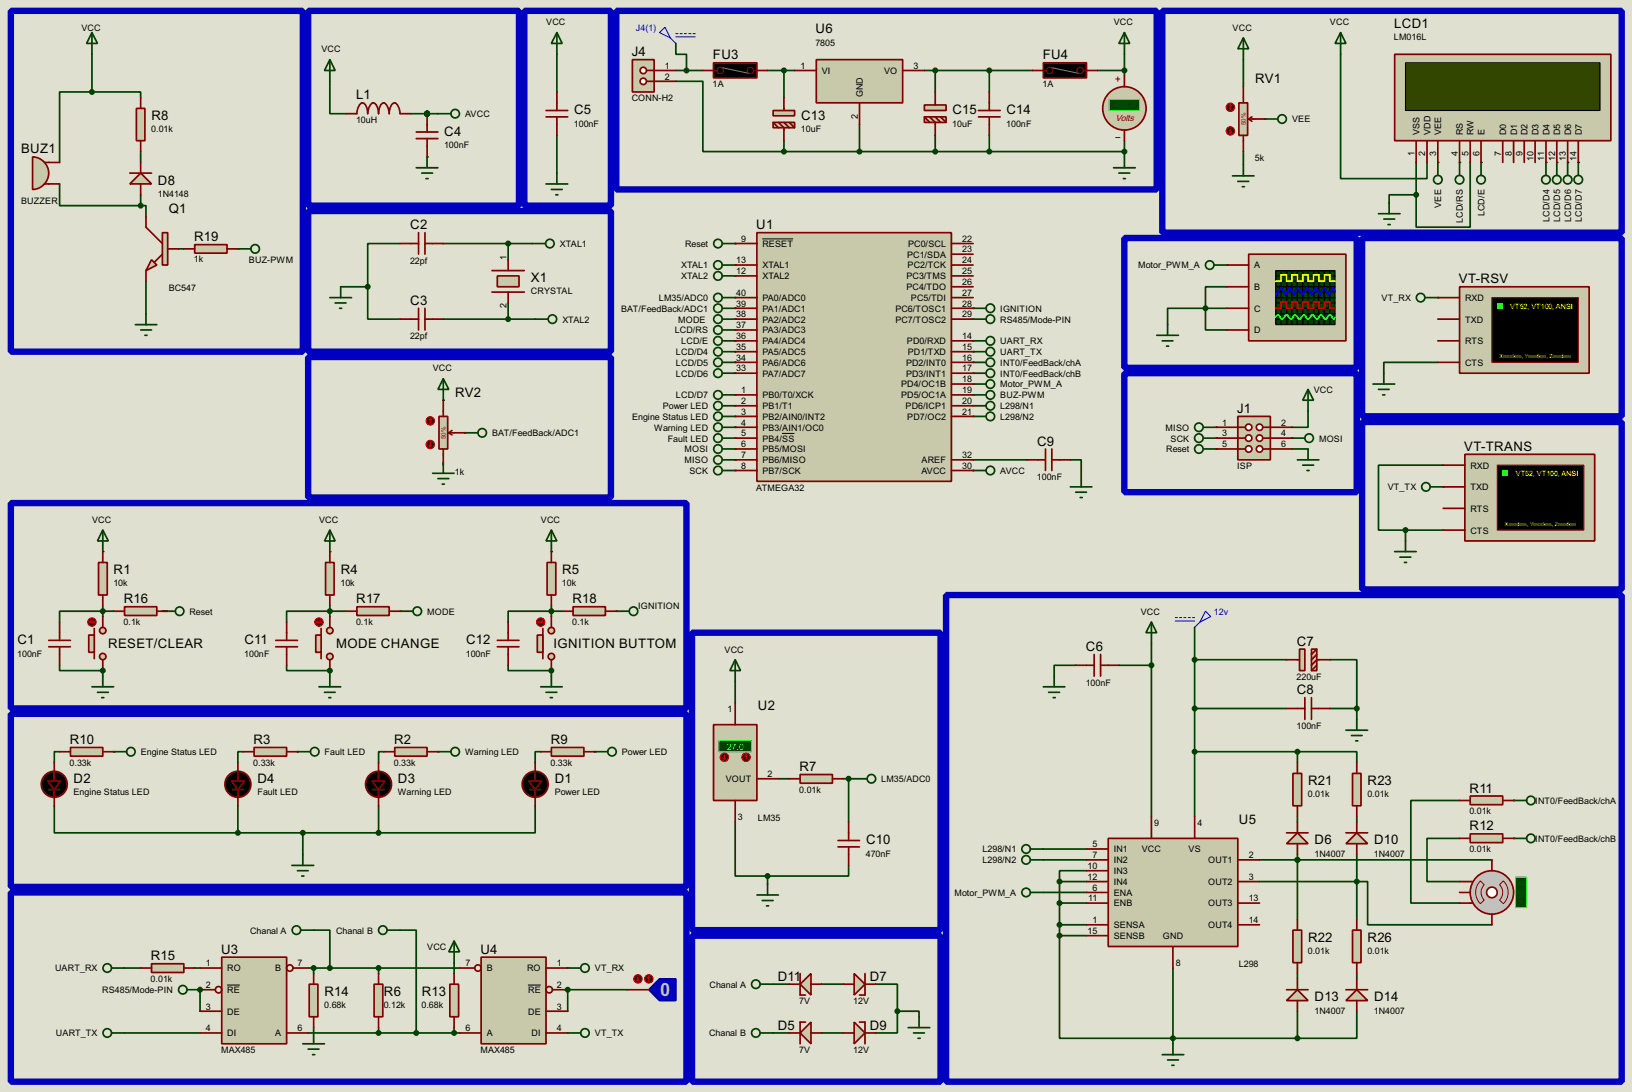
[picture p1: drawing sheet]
<svg xmlns="http://www.w3.org/2000/svg" width="383mm" height="256mm" viewBox="0 0 383 256" stroke-linecap="round" stroke-linejoin="round" font-family="sans-serif">
<defs><g id="words">
<text font-size="4.8" fill="#c0c0c0" x="155.1" y="234">0</text>
<g font-size="3.5">
<text x="191.7" y="7.8">U6</text>
<text x="327.6" y="6.6">LCD1</text>
<text x="148.5" y="13.2">J4</text>
<text x="167.5" y="14">FU3</text>
<text x="245" y="14">FU4</text>
<text x="83.7" y="23.3">L1</text>
<text x="294.9" y="19.5">RV1</text>
<text x="35.6" y="28.2">R8</text>
<text x="134.9" y="26.8">C5</text>
<text x="188.3" y="28.2">C13</text>
<text x="223.8" y="26.8">C15</text>
<text x="236.5" y="26.8">C14</text>
<text x="104.4" y="32">C4</text>
<text x="5" y="36">BUZ1</text>
<text x="37.1" y="43.4">D8</text>
<text x="39.7" y="50.1">Q1</text>
<text x="96.4" y="53.9">C2</text>
<text x="177.7" y="53.9">U1</text>
<text x="45.6" y="56.7">R19</text>
<text x="96.4" y="71.6">C3</text>
<text x="124.8" y="66.3">X1</text>
<text x="342.8" y="66.6">VT-RSV</text>
<text x="107" y="93.2">RV2</text>
<text x="290.7" y="97">J1</text>
<text x="243.7" y="104.7">C9</text>
<text x="344.1" y="105.9">VT-TRANS</text>
<text x="26.7" y="134.8">R1</text>
<text x="80.1" y="134.8">R4</text>
<text x="132.1" y="134.8">R5</text>
<text x="29.1" y="141.7">R16</text>
<text x="83.7" y="141.7">R17</text>
<text x="134.5" y="141.7">R18</text>
<text x="4.1" y="151.3">C1</text>
<text x="25.4" y="152.2">RESET/CLEAR</text>
<text x="57.5" y="151.3">C11</text>
<text x="79" y="152.2">MODE CHANGE</text>
<text x="109.5" y="151.3">C12</text>
<text x="130.1" y="152.2">IGNITION BUTTOM</text>
<text x="255.2" y="152.9">C6</text>
<text x="304.7" y="151.7">C7</text>
<text x="178.1" y="166.9">U2</text>
<text x="304.7" y="163.1">C8</text>
<text x="16.4" y="174.8">R10</text>
<text x="59.6" y="174.8">R3</text>
<text x="92.6" y="174.8">R2</text>
<text x="129.4" y="174.8">R9</text>
<text x="17.3" y="183.9">D2</text>
<text x="60.5" y="183.9">D4</text>
<text x="93.5" y="183.9">D3</text>
<text x="130.4" y="183.9">D1</text>
<text x="187.9" y="181.1">R7</text>
<text x="307.4" y="184.4">R21</text>
<text x="321.4" y="184.4">R23</text>
<text x="345.3" y="186.2">R11</text>
<text x="291.1" y="193.6">U5</text>
<text x="345.3" y="195.1">R12</text>
<text x="203.5" y="198.3">C10</text>
<text x="308.9" y="198.3">D6</text>
<text x="322.9" y="198.3">D10</text>
<text x="307.4" y="221.2">R22</text>
<text x="321.4" y="221.2">R26</text>
<text x="35.5" y="225.6">R15</text>
<text x="52" y="224">U3</text>
<text x="112.9" y="224">U4</text>
<text x="76.3" y="233.9">R14</text>
<text x="90.2" y="233.9">R6</text>
<text x="99.1" y="233.9">R13</text>
<text x="182.8" y="230.4">D11</text>
<text x="204.4" y="230.4">D7</text>
<text x="308.9" y="235.2">D13</text>
<text x="322.9" y="235.2">D14</text>
<text x="182.8" y="241.8">D5</text>
<text x="204.4" y="241.8">D9</text>
</g>
<g font-size="2.4">
<text x="128.3" y="5.9">VCC</text>
<text x="261.7" y="5.9">VCC</text>
<text x="312.5" y="5.9">VCC</text>
<text x="19.1" y="7.2">VCC</text>
<text x="191.6" y="10.7">7805</text>
<text x="289.6" y="7.2">VCC</text>
<text x="327.5" y="9.5">LM016L</text>
<text x="75.5" y="12.3">VCC</text>
<text x="156.3" y="16.2">1</text>
<text x="188.1" y="16.2">1</text>
<text x="193.1" y="17.3">VI</text>
<text x="207.7" y="17.3">VO</text>
<text x="214.7" y="16.2">3</text>
<text x="148.4" y="23.8">CONN-H2</text>
<text x="156.3" y="18.7">2</text>
<text x="167.5" y="20.5">1A</text>
<text x="202.8" y="22.9" transform="rotate(-90 202.8 22.9)">GND</text>
<text x="245" y="20.5">1A</text>
<text x="83.7" y="28.9">10uH</text>
<text x="109.3" y="27.5">AVCC</text>
<text x="134.9" y="29.7">100nF</text>
<text x="201.6" y="27.9" transform="rotate(-90 201.6 27.9)">2</text>
<text x="223.8" y="29.7">10uF</text>
<text x="236.5" y="29.7">100nF</text>
<text x="303.6" y="28.8">VEE</text>
<text x="35.6" y="31">0.01k</text>
<text x="104.4" y="34.9">100nF</text>
<text x="188.2" y="31">10uF</text>
<text x="333.6" y="31.8" transform="rotate(-90 333.6 31.8)">VSS</text>
<text x="336.1" y="31.8" transform="rotate(-90 336.1 31.8)">VDD</text>
<text x="338.7" y="31.8" transform="rotate(-90 338.7 31.8)">VEE</text>
<text x="343.8" y="31.8" transform="rotate(-90 343.8 31.8)">RS</text>
<text x="346.3" y="31.8" transform="rotate(-90 346.3 31.8)">RW</text>
<text x="348.8" y="31.8" transform="rotate(-90 348.8 31.8)">E</text>
<text x="353.9" y="31.8" transform="rotate(-90 353.9 31.8)">D0</text>
<text x="356.5" y="31.8" transform="rotate(-90 356.5 31.8)">D1</text>
<text x="359" y="31.8" transform="rotate(-90 359 31.8)">D2</text>
<text x="361.5" y="31.8" transform="rotate(-90 361.5 31.8)">D3</text>
<text x="364.1" y="31.8" transform="rotate(-90 364.1 31.8)">D4</text>
<text x="366.6" y="31.8" transform="rotate(-90 366.6 31.8)">D5</text>
<text x="369.2" y="31.8" transform="rotate(-90 369.2 31.8)">D6</text>
<text x="371.7" y="31.8" transform="rotate(-90 371.7 31.8)">D7</text>
<text x="294.9" y="37.8">5k</text>
<text x="332.4" y="36.8" transform="rotate(-90 332.4 36.8)">1</text>
<text x="334.9" y="36.7" transform="rotate(-90 334.9 36.7)">2</text>
<text x="337.5" y="36.8" transform="rotate(-90 337.5 36.8)">3</text>
<text x="342.6" y="36.7" transform="rotate(-90 342.6 36.7)">4</text>
<text x="345.1" y="36.8" transform="rotate(-90 345.1 36.8)">5</text>
<text x="347.6" y="36.7" transform="rotate(-90 347.6 36.7)">6</text>
<text x="352.7" y="36.7" transform="rotate(-90 352.7 36.7)">7</text>
<text x="355.3" y="36.7" transform="rotate(-90 355.3 36.7)">8</text>
<text x="357.8" y="36.8" transform="rotate(-90 357.8 36.8)">9</text>
<text x="360.3" y="37.9" transform="rotate(-90 360.3 37.9)">10</text>
<text x="362.9" y="37.7" transform="rotate(-90 362.9 37.7)">11</text>
<text x="365.4" y="37.9" transform="rotate(-90 365.4 37.9)">12</text>
<text x="368" y="37.9" transform="rotate(-90 368 37.9)">13</text>
<text x="370.4" y="37.9" transform="rotate(-90 370.4 37.9)">14</text>
<text x="4.9" y="48">BUZZER</text>
<text x="37.1" y="46.3">1N4148</text>
<text x="338.7" y="48.8" transform="rotate(-90 338.7 48.8)">VEE</text>
<text x="343.8" y="52.4" transform="rotate(-90 343.8 52.4)">LCD/RS</text>
<text x="348.8" y="50.8" transform="rotate(-90 348.8 50.8)">LCD/E</text>
<text x="364.1" y="52.1" transform="rotate(-90 364.1 52.1)">LCD/D4</text>
<text x="366.6" y="52.1" transform="rotate(-90 366.6 52.1)">LCD/D5</text>
<text x="369.1" y="52.1" transform="rotate(-90 369.1 52.1)">LCD/D6</text>
<text x="371.7" y="52.1" transform="rotate(-90 371.7 52.1)">LCD/D7</text>
<text x="131.5" y="58">XTAL1</text>
<text x="161" y="58">Reset</text>
<text x="174.2" y="56.8">9</text>
<text x="179.1" y="58">RESET</text>
<text x="213.4" y="58">PC0/SCL</text>
<text x="226.1" y="56.8">22</text>
<text x="226.1" y="59.3">23</text>
<text x="45.6" y="61.7">1k</text>
<text x="58.5" y="61.8">BUZ-PWM</text>
<text x="96.4" y="61.9">22pf</text>
<text x="119" y="61" transform="rotate(-90 119 61)">1</text>
<text x="160" y="63.1">XTAL1</text>
<text x="160" y="65.6">XTAL2</text>
<text x="173" y="64.4">12</text>
<text x="173" y="61.9">13</text>
<text x="179.1" y="65.6">XTAL2</text>
<text x="179.1" y="63.1">XTAL1</text>
<text x="213" y="65.6">PC3/TMS</text>
<text x="213.1" y="60.5">PC1/SDA</text>
<text x="213.2" y="63.1">PC2/TCK</text>
<text x="226.1" y="61.9">24</text>
<text x="226.1" y="64.4">25</text>
<text x="267.4" y="63.1">Motor_PWM_A</text>
<text x="294.7" y="63.1">A</text>
<text x="39.6" y="68.3">BC547</text>
<text x="124.7" y="69.1">CRYSTAL</text>
<text x="154.8" y="70.7">LM35/ADC0</text>
<text x="173" y="72">39</text>
<text x="173" y="69.5">40</text>
<text x="179.1" y="70.7">PA0/ADC0</text>
<text x="213" y="68.1">PC4/TDO</text>
<text x="214" y="70.7">PC5/TDI</text>
<text x="226.1" y="67">26</text>
<text x="226.1" y="69.5">27</text>
<text x="226.1" y="72">28</text>
<text x="294.7" y="68.1">B</text>
<text x="324.6" y="70.7">VT_RX</text>
<text x="344.2" y="70.7">RXD</text>
<text x="119" y="72.3" transform="rotate(-90 119 72.3)">2</text>
<text x="132.1" y="75.8">XTAL2</text>
<text x="145.9" y="73.2">BAT/FeedBack/ADC1</text>
<text x="159.3" y="75.8">MODE</text>
<text x="173" y="77.1">37</text>
<text x="173" y="74.6">38</text>
<text x="179.1" y="75.8">PA2/ADC2</text>
<text x="179.1" y="73.2">PA1/ADC1</text>
<text x="210.4" y="73.2">PC6/TOSC1</text>
<text x="210.4" y="75.8">PC7/TOSC2</text>
<text x="226.1" y="74.6">29</text>
<text x="235" y="75.8">RS485/Mode-PIN</text>
<text x="235" y="73.2">IGNITION</text>
<text x="294.7" y="73.2">C</text>
<text x="344.2" y="75.8">TXD</text>
<text x="96.4" y="79.7">22pf</text>
<text x="158.5" y="78.3">LCD/RS</text>
<text x="158.8" y="83.4">LCD/D4</text>
<text x="160.1" y="80.8">LCD/E</text>
<text x="173" y="82.2">35</text>
<text x="173" y="79.7">36</text>
<text x="179.1" y="83.4">PA5/ADC5</text>
<text x="179.1" y="80.8">PA4/ADC4</text>
<text x="179.1" y="78.3">PA3/ADC3</text>
<text x="213.1" y="80.8">PD0/RXD</text>
<text x="213.3" y="83.4">PD1/TXD</text>
<text x="226.1" y="79.7">14</text>
<text x="226.1" y="82.2">15</text>
<text x="235" y="80.8">UART_RX</text>
<text x="235" y="83.4">UART_TX</text>
<text x="294.7" y="78.3">D</text>
<text x="344.2" y="80.8">RTS</text>
<text x="101.7" y="87.2">VCC</text>
<text x="158.8" y="88.5">LCD/D6</text>
<text x="158.8" y="85.9">LCD/D5</text>
<text x="173" y="87.3">33</text>
<text x="173" y="84.7">34</text>
<text x="179.1" y="88.5">PA7/ADC7</text>
<text x="179.1" y="85.9">PA6/ADC6</text>
<text x="212.9" y="85.9">PD2/INT0</text>
<text x="212.9" y="88.5">PD3/INT1</text>
<text x="226.1" y="84.7">16</text>
<text x="226.1" y="87.3">17</text>
<text x="226.1" y="89.8">18</text>
<text x="235" y="85.9">INT0/FeedBack/chA</text>
<text x="235" y="88.5">INT0/FeedBack/chB</text>
<text x="344.2" y="85.9">CTS</text>
<text x="158.8" y="93.6">LCD/D7</text>
<text x="174.2" y="92.4">1</text>
<text x="174.2" y="94.9">2</text>
<text x="179.1" y="93.6">PB0/T0/XCK</text>
<text x="211.7" y="91">PD4/OC1B</text>
<text x="211.7" y="93.6">PD5/OC1A</text>
<text x="226.1" y="92.4">19</text>
<text x="226.1" y="94.9">20</text>
<text x="235" y="91">Motor_PWM_A</text>
<text x="235" y="93.6">BUZ-PWM</text>
<text x="308.7" y="92.3">VCC</text>
<text x="148.5" y="98.6">Engine Status LED</text>
<text x="153.7" y="101.2">Warning LED</text>
<text x="155.7" y="96.1">Power LED</text>
<text x="174.2" y="97.4">3</text>
<text x="174.2" y="100">4</text>
<text x="179.1" y="96.1">PB1/T1</text>
<text x="179.1" y="98.6">PB2/AIN0/INT2</text>
<text x="179.1" y="101.2">PB3/AIN1/OC0</text>
<text x="212.8" y="96.1">PD6/ICP1</text>
<text x="213.2" y="98.6">PD7/OC2</text>
<text x="226.1" y="97.4">21</text>
<text x="235" y="96.1">L298/N1</text>
<text x="235" y="98.6">L298/N2</text>
<text x="273.9" y="101.2">MISO</text>
<text x="287.2" y="100">1</text>
<text x="301" y="100">2</text>
<text x="115.6" y="102.5">BAT/FeedBack/ADC1</text>
<text x="156.9" y="103.7">Fault LED</text>
<text x="160.8" y="106.3">MOSI</text>
<text x="174.2" y="102.5">5</text>
<text x="174.2" y="105.1">6</text>
<text x="174.2" y="107.6">7</text>
<text x="179.1" y="103.7">PB4/SS</text>
<text x="179.1" y="106.3">PB5/MOSI</text>
<text x="226.1" y="107.6">32</text>
<text x="274" y="106.3">Reset</text>
<text x="275" y="103.7">SCK</text>
<text x="287.2" y="102.5">3</text>
<text x="287.2" y="105.1">5</text>
<text x="301" y="102.5">4</text>
<text x="301" y="105.1">6</text>
<text x="309.9" y="103.7">MOSI</text>
<text x="106.9" y="111.5">1k</text>
<text x="160.8" y="108.8">MISO</text>
<text x="162" y="111.3">SCK</text>
<text x="174.2" y="110.1">8</text>
<text x="179.1" y="108.8">PB6/MISO</text>
<text x="179.1" y="111.3">PB7/SCK</text>
<text x="216.5" y="111.3">AVCC</text>
<text x="216.5" y="108.8">AREF</text>
<text x="226.1" y="110.1">30</text>
<text x="235" y="111.3">AVCC</text>
<text x="243.7" y="112.7">100nF</text>
<text x="290.7" y="110.2">ISP</text>
<text x="345.5" y="110.1">RXD</text>
<text x="177.7" y="115.3">ATMEGA32</text>
<text x="326.1" y="115.2">VT_TX</text>
<text x="345.5" y="115.2">TXD</text>
<text x="21.6" y="122.8">VCC</text>
<text x="75" y="122.8">VCC</text>
<text x="127.1" y="122.8">VCC</text>
<text x="345.5" y="120.2">RTS</text>
<text x="345.5" y="125.3">CTS</text>
<text x="26.7" y="137.7">10k</text>
<text x="80" y="137.7">10k</text>
<text x="132.1" y="137.7">10k</text>
<text x="149.9" y="143.1">IGNITION</text>
<text x="29.1" y="146.8">0.1k</text>
<text x="44.5" y="144.4">Reset</text>
<text x="83.7" y="146.8">0.1k</text>
<text x="100.4" y="144.4">MODE</text>
<text x="134.5" y="146.8">0.1k</text>
<text x="268" y="144.4">VCC</text>
<text x="4.1" y="154.3">100nF</text>
<text x="57.4" y="154.3">100nF</text>
<text x="109.5" y="154.3">100nF</text>
<text x="170.2" y="153.3">VCC</text>
<text x="255.1" y="161">100nF</text>
<text x="304.7" y="159.7">220uF</text>
<text x="171" y="167.3">1</text>
<text x="304.7" y="171.2">100nF</text>
<text x="16.4" y="179.8">0.33k</text>
<text x="33.1" y="177.4">Engine Status LED</text>
<text x="59.5" y="179.8">0.33k</text>
<text x="76.3" y="177.4">Fault LED</text>
<text x="92.6" y="179.8">0.33k</text>
<text x="109.3" y="177.4">Warning LED</text>
<text x="129.4" y="179.8">0.33k</text>
<text x="146.1" y="177.4">Power LED</text>
<text x="170.5" y="183.7">VOUT</text>
<text x="180.4" y="182.5">2</text>
<text x="207.1" y="183.7">LM35/ADC0</text>
<text x="17.3" y="186.8">Engine Status LED</text>
<text x="60.5" y="186.8">Fault LED</text>
<text x="93.5" y="186.8">Warning LED</text>
<text x="130.3" y="186.8">Power LED</text>
<text x="187.8" y="186.2">0.01k</text>
<text x="307.3" y="187.3">0.01k</text>
<text x="321.3" y="187.3">0.01k</text>
<text x="345.3" y="191.2">0.01k</text>
<text x="360.7" y="188.8">INT0/FeedBack/chA</text>
<text x="173.4" y="192.6">3</text>
<text x="178.1" y="192.8">LM35</text>
<text x="271.2" y="194">9</text>
<text x="281.4" y="194">4</text>
<text x="360.7" y="197.7">INT0/FeedBack/chB</text>
<text x="203.5" y="201.2">470nF</text>
<text x="230.9" y="200.2">L298/N1</text>
<text x="230.9" y="202.8">L298/N2</text>
<text x="256.7" y="199">5</text>
<text x="256.7" y="201.6">7</text>
<text x="261.7" y="200.2">IN1</text>
<text x="261.7" y="202.8">IN2</text>
<text x="268.3" y="200.2">VCC</text>
<text x="279.3" y="200.2">VS</text>
<text x="283.9" y="202.8">OUT1</text>
<text x="293.4" y="201.6">2</text>
<text x="308.9" y="201.2">1N4007</text>
<text x="322.8" y="201.2">1N4007</text>
<text x="345.3" y="200.1">0.01k</text>
<text x="255.6" y="204.1">10</text>
<text x="255.6" y="206.7">12</text>
<text x="256.7" y="209.2">6</text>
<text x="261.7" y="205.3">IN3</text>
<text x="261.7" y="207.9">IN4</text>
<text x="283.9" y="207.9">OUT2</text>
<text x="293.4" y="206.7">3</text>
<text x="224.3" y="210.4">Motor_PWM_A</text>
<text x="255.7" y="211.7">11</text>
<text x="261.7" y="210.4">ENA</text>
<text x="261.7" y="212.9">ENB</text>
<text x="283.9" y="212.9">OUT3</text>
<text x="293.4" y="211.7">13</text>
<text x="58.8" y="219.3">Chanal A</text>
<text x="79" y="219.3">Chanal B</text>
<text x="255.6" y="219.4">15</text>
<text x="256.7" y="216.8">1</text>
<text x="261.7" y="218">SENSA</text>
<text x="261.7" y="220.6">SENSB</text>
<text x="273.2" y="220.6">GND</text>
<text x="283.9" y="218">OUT4</text>
<text x="293.4" y="216.8">14</text>
<text x="48.4" y="227">1</text>
<text x="69.9" y="227">7</text>
<text x="100.4" y="223.1">VCC</text>
<text x="109.4" y="227">7</text>
<text x="130.9" y="227">1</text>
<text x="276.3" y="226.8">8</text>
<text x="291.1" y="227">L298</text>
<text x="307.3" y="224.1">0.01k</text>
<text x="321.3" y="224.1">0.01k</text>
<text x="12.9" y="228.2">UART_RX</text>
<text x="24" y="233.3">RS485/Mode-PIN</text>
<text x="35.4" y="230.6">0.01k</text>
<text x="48.4" y="232.1">2</text>
<text x="53.4" y="228.2">RO</text>
<text x="53.4" y="233.3">RE</text>
<text x="64.6" y="228.2">B</text>
<text x="114.4" y="228.2">B</text>
<text x="123.8" y="228.2">RO</text>
<text x="124.1" y="233.3">RE</text>
<text x="130.9" y="232.1">2</text>
<text x="139.8" y="228.2">VT_RX</text>
<text x="166.7" y="232">Chanal A</text>
<text x="48.4" y="237.1">3</text>
<text x="53.4" y="238.3">DE</text>
<text x="76.2" y="236.8">0.68k</text>
<text x="90.2" y="236.8">0.12k</text>
<text x="99.1" y="236.8">0.68k</text>
<text x="124.1" y="238.3">DE</text>
<text x="130.9" y="237.1">3</text>
<text x="187.8" y="235.9">7V</text>
<text x="200.5" y="235.9">12V</text>
<text x="308.9" y="238.1">1N4007</text>
<text x="322.8" y="238.1">1N4007</text>
<text x="13.1" y="243.4">UART_TX</text>
<text x="48.4" y="242.2">4</text>
<text x="53.4" y="243.4">DI</text>
<text x="64.6" y="243.4">A</text>
<text x="69.9" y="242.2">6</text>
<text x="109.4" y="242.2">6</text>
<text x="114.4" y="243.4">A</text>
<text x="124.9" y="243.4">DI</text>
<text x="130.9" y="242.2">4</text>
<text x="139.8" y="243.4">VT_TX</text>
<text x="166.6" y="243.4">Chanal B</text>
<text x="51.9" y="247.4">MAX485</text>
<text x="112.9" y="247.4">MAX485</text>
<text x="187.8" y="247.4">7V</text>
<text x="200.5" y="247.4">12V</text>
</g>
<g font-size="2.4" fill="#0000c0">
<text x="149.4" y="7.2">J4(1)</text>
<text x="285.3" y="144.4">12v</text>
</g>
<g font-size="2.4" fill="#008000">
<text x="261.6" y="25.4">+88.8</text>
<text x="358.2" y="212.3" transform="rotate(-90 358.2 212.3)">+88.8</text>
</g>
<text font-size="2.4" fill="#0f0" x="170.8" y="176.1">27.0</text>
<text font-size="2.3" fill="#800000" x="262.1" y="28.5">Volts</text>
<g font-size="1.9" fill="#ff0">
<text x="354.9" y="72.6">VT52, VT100, ANSI</text>
<text x="356.2" y="111.9">VT52, VT100, ANSI</text>
</g>
<g font-size="1.7" fill="#c00000">
<text x="292.8" y="29.4" transform="rotate(-90 292.8 29.4)">50%</text>
<text x="104.8" y="103.1" transform="rotate(-90 104.8 103.1)">50%</text>
</g>
<g font-size="1.4" fill="#ff0">
<text x="352.4" y="84.1">Xmodem, Ymodem, Zmodem</text>
<text x="353.6" y="123.5">Xmodem, Ymodem, Zmodem</text>
</g>
</g></defs>
<path d="M0 0h383.5v256.5h-383.5z" fill="#e0e0d0"/>
<path d="M292.2 35.6v3.2" fill="none" stroke="#004000" stroke-width=".4"/>
<circle cx="297.2" cy="28" r=".2" fill="#004000"/>
<path d="M292.2 14v6.4M127.1 176.6h-1.3v2.5" fill="none" stroke="#004000" stroke-width=".4"/>
<circle cx="139.8" cy="176.6" r=".2" fill="#004000"/>
<path d="M14 176.6h-1.2v2.5" fill="none" stroke="#004000" stroke-width=".4"/>
<circle cx="26.7" cy="176.6" r=".2" fill="#004000"/>
<path d="M90.2 176.6h-1.2v2.5" fill="none" stroke="#004000" stroke-width=".4"/>
<circle cx="102.9" cy="176.6" r=".2" fill="#004000"/>
<path d="M57.2 176.6h-1.3v2.5" fill="none" stroke="#004000" stroke-width=".4"/>
<circle cx="69.9" cy="176.6" r=".2" fill="#004000"/>
<path d="M251.5 108h2.6v3.8M172.8 160.1v5.1M172.8 193.1v12.7h7.6M180.4 205.8v1.9M199.4 203.3v2.5h-19" fill="none" stroke="#004000" stroke-width=".4"/>
<g fill="#004000">
<circle cx="370.9" cy="38.2" r=".2"/>
<circle cx="368.4" cy="38.2" r=".2"/>
<circle cx="365.8" cy="38.2" r=".2"/>
<circle cx="363.3" cy="38.2" r=".2"/>
<circle cx="348" cy="38.2" r=".2"/>
<circle cx="343" cy="38.2" r=".2"/>
</g>
<path d="M315 12.8v29.2h20.3v-3.8" fill="none" stroke="#004000" stroke-width=".4"/>
<circle cx="337.9" cy="38.2" r=".2" fill="#004000"/>
<path d="M77.5 142.3v2.5M12.8 189.3v6.3h43.1M55.9 189.3v6.3M55.9 195.6h33.1M71.2 195.6v5.1M89 189.3v6.3M125.8 189.3v6.3h-36.8" fill="none" stroke="#004000" stroke-width=".4"/>
<circle cx="77.5" cy="129.6" r=".2" fill="#004000"/>
<path d="M67.4 156.3v1.2h10.1M77.5 143.6h-10.1v2.5" fill="none" stroke="#004000" stroke-width=".4"/>
<circle cx="77.5" cy="157.5" r=".2" fill="#004000"/>
<path d="M77.5 157.5v1.3M129.6 142.3v2.5" fill="none" stroke="#004000" stroke-width=".4"/>
<circle cx="129.6" cy="129.6" r=".2" fill="#004000"/>
<path d="M119.4 156.3v1.2h10.2M129.6 143.6h-10.2v2.5" fill="none" stroke="#004000" stroke-width=".4"/>
<circle cx="129.6" cy="157.5" r=".2" fill="#004000"/>
<path d="M24.2 142.3v2.5M129.6 157.5v1.3" fill="none" stroke="#004000" stroke-width=".4"/>
<circle cx="24.2" cy="129.6" r=".2" fill="#004000"/>
<path d="M14 156.3v1.2h10.2M24.2 143.6h-10.2v2.5" fill="none" stroke="#004000" stroke-width=".4"/>
<circle cx="24.2" cy="157.5" r=".2" fill="#004000"/>
<path d="M24.2 157.5v1.3M47 232.5v5M29.3 242.6h17.7" fill="none" stroke="#004000" stroke-width=".4"/>
<circle cx="47" cy="232.5" r=".2" fill="#004000"/>
<path d="M89 241.4v1.2h-16.6" fill="none" stroke="#004000" stroke-width=".4"/>
<g fill="#004000">
<circle cx="133.4" cy="227.4" r=".2"/>
<circle cx="133.4" cy="242.6" r=".2"/>
</g>
<path d="M133.4 232.5h14" fill="none" stroke="#004000" stroke-width=".4"/>
<circle cx="133.4" cy="232.5" r=".2" fill="#004000"/>
<g fill="none" stroke="#004000" stroke-width=".4">
<path d="M252.8 156.3h-5.1v2.5M262.9 156.3h7.7M270.6 151.2v40.6M280.7 147.4v44.4M280.7 155h21.6M312.5 155h6.3v11.4M280.7 176.6h24.2M280.7 166.4h21.6M312.5 166.4h6.3M318.8 166.4v2.6M245.2 199.4h10.1M343 188h-11.5v24.1h11.5"/>
<path d="M73.7 218.5h3.8v8.9M94 218.5h3.8v24.1M245.2 202h10.1M245.2 209.6h10.1M296 207.1h22.8M304.9 202h45.7M318.8 207.1h2.6v10.1h29.2M318.8 200.7v6.4M29.3 227.4h3.8M45.8 227.4h1.2M72.4 227.4h35.6M73.7 227.4v1.3"/>
<path d="M89 227.4v1.3M106.7 226.1v2.6M133.4 232.5v5M181.7 231.2h3.8M193.1 231.2h5.1M205.8 231.2h5.1v6.3M210.9 237.5v5.1h-5.1M210.9 237.5h5.1v1.3M73.7 241.4v1.2M89 242.6h19M106.7 241.4v1.2M181.7 242.6h3.8"/>
<path d="M193.1 242.6h5.1"/>
</g>
<g fill="#004000">
<circle cx="355.7" cy="188" r=".2"/>
<circle cx="355.7" cy="196.9" r=".2"/>
</g>
<path d="M304.9 176.6v2.5M304.9 191.8v1.3M343 196.9h-7.7v10.2h7.7M296 202h8.9v14M304.9 228.7v1.2" fill="none" stroke="#004000" stroke-width=".4"/>
<circle cx="304.9" cy="202" r=".2" fill="#004000"/>
<path d="M304.9 200.7v1.3" fill="none" stroke="#004000" stroke-width=".4"/>
<circle cx="304.9" cy="202" r=".2" fill="#004000"/>
<path d="M24.2 143.6h2.5M38.2 143.6h1.2M77.5 143.6h3.8M304.9 176.6h13.9v2.5M318.8 191.8v1.3M318.8 207.1v8.9M318.8 228.7v1.2" fill="none" stroke="#004000" stroke-width=".4"/>
<circle cx="94" cy="143.6" r=".2" fill="#004000"/>
<path d="M129.6 143.6h2.5" fill="none" stroke="#004000" stroke-width=".4"/>
<circle cx="144.8" cy="143.6" r=".2" fill="#004000"/>
<path d="M42 58.5h1.2" fill="none" stroke="#004000" stroke-width=".4"/>
<circle cx="55.9" cy="58.5" r=".2" fill="#004000"/>
<path d="M94 57.2h-7.6v10.2M104.2 57.2h20.9M119.4 57.2v3.8M34.3 66.1v7.6M80.1 67.4h6.3M86.4 67.4v7.6h7.6M104.2 75h21.6M119.4 71.2v3.8" fill="none" stroke="#004000" stroke-width=".4"/>
<circle cx="100.4" cy="36.9" r=".2" fill="#004000"/>
<path d="M77.5 19.1v7.6h3.8" fill="none" stroke="#004000" stroke-width=".4"/>
<circle cx="100.4" cy="26.7" r=".2" fill="#004000"/>
<path d="M100.4 26.7h2.5" fill="none" stroke="#004000" stroke-width=".4"/>
<circle cx="100.4" cy="26.7" r=".2" fill="#004000"/>
<path d="M96.6 26.7h3.8" fill="none" stroke="#004000" stroke-width=".4"/>
<circle cx="100.4" cy="26.7" r=".2" fill="#004000"/>
<path d="M130.9 12.8v8.8M130.9 31.8v8.9" fill="none" stroke="#004000" stroke-width=".4"/>
<circle cx="100.4" cy="26.7" r=".2" fill="#004000"/>
<g fill="none" stroke="#004000" stroke-width=".4">
<path d="M158.8 19.1h6.4v16.5h19M180.4 16.6h6.3M184.2 16.6v6.3M217.2 16.6h25.4M219.8 16.6v5M232.5 16.6v5M257.9 16.6h6.3M264.2 12.8v5M184.2 33.1v2.5M184.2 35.6h80M202 29.3v6.3M219.8 31.8v3.8"/>
<path d="M232.5 31.8v3.8M264.2 33.1v3.8"/>
</g>
<circle cx="337.9" cy="69.9" r=".2" fill="#004000"/>
<path d="M337.9 85.1h-12.7v2.6" fill="none" stroke="#004000" stroke-width=".4"/>
<circle cx="339.1" cy="114.4" r=".2" fill="#004000"/>
<path d="M339.1 109.3h-15.2v15.2h6.4M330.3 124.5h8.8M330.3 124.5v2.6" fill="none" stroke="#004000" stroke-width=".4"/>
<circle cx="288.3" cy="62.3" r=".2" fill="#004000"/>
<path d="M283.3 72.4h-8.9v3.9M283.3 72.4v5.1h5M283.3 72.4h5M288.3 67.4h-5v5" fill="none" stroke="#004000" stroke-width=".4"/>
<g fill="#004000">
<circle cx="285.8" cy="100.4" r=".2"/>
<circle cx="285.8" cy="102.9" r=".2"/>
<circle cx="285.8" cy="105.5" r=".2"/>
<circle cx="303.6" cy="102.9" r=".2"/>
</g>
<path d="M307.4 96.6v3.8h-3.8M303.6 105.5h3.8" fill="none" stroke="#004000" stroke-width=".4"/>
<g fill="#004000">
<circle cx="104.2" cy="94" r=".2"/>
<circle cx="109.3" cy="101.7" r=".2"/>
</g>
<path d="M332.8 38.2v7.6M345.5 38.2v15.2h-12.7v-7.6M332.8 45.8h-6.4v1.9" fill="none" stroke="#004000" stroke-width=".4"/>
<g fill="#004000">
<circle cx="172.8" cy="92.8" r=".2"/>
<circle cx="172.8" cy="95.3" r=".2"/>
<circle cx="172.8" cy="97.8" r=".2"/>
<circle cx="172.8" cy="100.4" r=".2"/>
<circle cx="172.8" cy="102.9" r=".2"/>
<circle cx="172.8" cy="105.5" r=".2"/>
<circle cx="172.8" cy="108" r=".2"/>
<circle cx="172.8" cy="110.5" r=".2"/>
<circle cx="172.8" cy="57.2" r=".2"/>
<circle cx="172.8" cy="64.8" r=".2"/>
<circle cx="172.8" cy="62.3" r=".2"/>
<circle cx="228.7" cy="80.1" r=".2"/>
<circle cx="228.7" cy="82.6" r=".2"/>
<circle cx="228.7" cy="85.1" r=".2"/>
<circle cx="228.7" cy="87.7" r=".2"/>
<circle cx="228.7" cy="90.2" r=".2"/>
<circle cx="228.7" cy="92.8" r=".2"/>
<circle cx="228.7" cy="95.3" r=".2"/>
<circle cx="228.7" cy="97.8" r=".2"/>
<circle cx="228.7" cy="72.4" r=".2"/>
<circle cx="228.7" cy="75" r=".2"/>
<circle cx="172.8" cy="87.7" r=".2"/>
<circle cx="172.8" cy="85.1" r=".2"/>
<circle cx="172.8" cy="82.6" r=".2"/>
<circle cx="172.8" cy="80.1" r=".2"/>
<circle cx="172.8" cy="77.5" r=".2"/>
<circle cx="172.8" cy="75" r=".2"/>
<circle cx="172.8" cy="72.4" r=".2"/>
<circle cx="172.8" cy="69.9" r=".2"/>
</g>
<path d="M228.7 108h12.7" fill="none" stroke="#004000" stroke-width=".4"/>
<circle cx="228.7" cy="110.5" r=".2" fill="#004000"/>
<g fill="none" stroke="#004000" stroke-width=".4">
<path d="M21.6 12.8v8.8M158.8 10.2v2.6h2.5v3.8M158.8 16.6h6.4M21.6 21.6h-7.6v16.6M21.6 21.6h11.5v1.3M33.1 35.6v2.6M14 43.2v5.1h19.1M33.1 48.3h1.2v2.6M33.1 45.8v2.5M169.7 57.2h3.1M169.7 62.3h3.1M169.7 64.8h3.1"/>
<path d="M182.9 182.9h2.6M198.2 182.9h2.5M199.4 182.9v10.2M249 219.8v24.1h55.9M249 212.1h6.3M249 207.1v12.7M249 207.1h6.3M249 217.2h6.3M249 219.8h6.3M255.3 204.5h-6.3v2.6M275.6 227.4v17.8M304.9 237.5v6.4"/>
<path d="M318.8 237.5v6.4h-13.9"/>
<circle cx="168.7" cy="57.2" r="1"/>
<circle cx="168.7" cy="64.8" r="1"/>
<circle cx="168.7" cy="62.3" r="1"/>
</g>
<path d="M167.7 170.2h10.2v17.8h-10.2z" fill="#c8c8aa" stroke="#800000" stroke-width=".4"/>
<path d="M169 174h7.6v2.6h-7.6z" fill="#004000" stroke="#0f0" stroke-width=".23"/>
<path d="M172.8 165.2v5M172.8 188v5.1M177.9 182.9h5" fill="none" stroke="#800000" stroke-width=".4"/>
<circle cx="175.3" cy="177.9" r="1" fill="#400000" stroke="#f00" stroke-width=".23"/>
<path d="M175.3 177.3l-.2 .3M175.3 177.3l.3 .3M175.3 177.3v1.1" fill="none" stroke="#f00" stroke-width=".23"/>
<circle cx="170.2" cy="177.9" r="1" fill="#400000" stroke="#f00" stroke-width=".23"/>
<path d="M170 178.1l.2 .3M170.2 177.3v1.1M170.5 178.1l-.3 .3" fill="none" stroke="#f00" stroke-width=".23"/>
<g fill="none" stroke="#004000" stroke-width=".4">
<path d="M315 7.7l1.3 2.5h-2.6zM315 7.7v5.1M292.2 38.8v2.5M297.2 28h3.1M337.9 38.2v3M343 38.2v3M348 38.2v3M289.6 41.3h5.1M290.9 42.6h2.5M291.9 43.9h.5"/>
<circle cx="301.2" cy="28" r="1"/>
<circle cx="337.8" cy="42.2" r="1"/>
<circle cx="342.9" cy="42.2" r="1"/>
<circle cx="348" cy="42.2" r="1"/>
</g>
<path d="M291.1 24.2h2.1v7.6h-2.1z" fill="#c8c8aa" stroke="#800000" stroke-width=".4"/>
<path d="M292.2 20.4v3.8M292.2 31.8v3.8M293.4 28l.8 .5M293.4 28h3.8M294.2 27.5l-.8 .5" fill="none" stroke="#800000" stroke-width=".4"/>
<circle cx="289.1" cy="25.2" r="1" fill="#400000" stroke="#f00" stroke-width=".23"/>
<path d="M289.1 24.7l-.2 .2M289.1 24.7l.3 .2M289.1 24.7v1" fill="none" stroke="#f00" stroke-width=".23"/>
<circle cx="289.1" cy="30.8" r="1" fill="#400000" stroke="#f00" stroke-width=".23"/>
<path d="M288.9 31l.2 .3M289.1 30.3v1M289.4 31l-.3 .3" fill="none" stroke="#f00" stroke-width=".23"/>
<g fill="none" stroke="#004000" stroke-width=".4">
<path d="M292.2 8.9l1.2 2.6h-2.5zM292.2 8.9v5.1M323.9 50.2h5.1M325.2 51.5h2.5M326.2 52.8h.5M326.4 47.7v2.5M139.8 176.6h3"/>
<circle cx="143.8" cy="176.6" r="1"/>
</g>
<g fill="#000" stroke="#800000" stroke-width=".4">
<path d="M124.3 183.4h3l-1.5 2.1z"/>
<circle cx="125.7" cy="184.2" r="3.1"/>
</g>
<path d="M125.8 179.1v4.3M124.5 185.5h2.6M125.8 185.5v3.8" fill="none" stroke="#800000" stroke-width=".4"/>
<path d="M129.6 175.6h7.6v2h-7.6z" fill="#c8c8aa" stroke="#800000" stroke-width=".4"/>
<path d="M12.8 179.1v4.3M127.1 176.6h2.5M137.2 176.6h2.6M11.5 185.5h2.5M12.8 185.5v3.8" fill="none" stroke="#800000" stroke-width=".4"/>
<g fill="#000" stroke="#800000" stroke-width=".4">
<path d="M11.2 183.4h3.1l-1.5 2.1z"/>
<circle cx="12.7" cy="184.2" r="3.1"/>
</g>
<g fill="none" stroke="#004000" stroke-width=".4">
<path d="M26.7 176.6h3.1M68.6 203.3h5.1M69.9 204.5h2.5M70.9 205.8h.5M71.2 200.7v2.6"/>
<circle cx="30.7" cy="176.6" r="1"/>
</g>
<path d="M16.6 175.6h7.6v2h-7.6z" fill="#c8c8aa" stroke="#800000" stroke-width=".4"/>
<path d="M14 176.6h2.6M24.2 176.6h2.5M89 179.1v4.3M87.7 185.5h2.5M89 185.5v3.8" fill="none" stroke="#800000" stroke-width=".4"/>
<g fill="#000" stroke="#800000" stroke-width=".4">
<path d="M87.4 183.4h3.1l-1.5 2.1z"/>
<circle cx="88.9" cy="184.2" r="3.1"/>
</g>
<g fill="none" stroke="#004000" stroke-width=".4">
<path d="M102.9 176.6h3.1"/>
<circle cx="106.9" cy="176.6" r="1"/>
</g>
<path d="M92.8 175.6h7.6v2h-7.6z" fill="#c8c8aa" stroke="#800000" stroke-width=".4"/>
<path d="M55.9 179.1v4.3M90.2 176.6h2.6M100.4 176.6h2.5M54.7 185.5h2.5M55.9 185.5v3.8" fill="none" stroke="#800000" stroke-width=".4"/>
<path d="M2.6 167.7h158.7v40.6h-158.7z" fill="none" stroke="#0000c0" stroke-width="1.5"/>
<g fill="#000" stroke="#800000" stroke-width=".4">
<path d="M54.4 183.4h3.1l-1.6 2.1z"/>
<circle cx="55.9" cy="184.2" r="3.1"/>
</g>
<g fill="none" stroke="#004000" stroke-width=".4">
<path d="M69.9 176.6h3.1"/>
<circle cx="73.9" cy="176.6" r="1"/>
</g>
<path d="M59.7 175.6h7.7v2h-7.7z" fill="#c8c8aa" stroke="#800000" stroke-width=".4"/>
<path d="M241.4 108h4.3M245.7 105.5v5M247.2 105.5v5M247.2 108h4.3M57.2 176.6h2.5M67.4 176.6h2.5M196.9 197.4h5.1M196.9 198.9h5.1M199.4 193.1v4.3M199.4 198.9v4.4" fill="none" stroke="#800000" stroke-width=".4"/>
<g fill="none" stroke="#004000" stroke-width=".4">
<path d="M363.3 38.2v3M365.8 38.2v3M368.4 38.2v3M370.9 38.2v3M169.7 69.9h3.1M228.7 85.1h3M228.7 87.7h3M228.7 90.2h3M228.7 110.5h3M251.5 114.4h5.1M252.8 115.6h2.5M253.8 116.9h.5"/>
<path d="M254.1 111.8v2.6M172.8 155l1.2 2.5h-2.5zM172.8 155v5.1M200.7 182.9h3.1M177.9 210.2h5M179.1 211.5h2.6M180.1 212.8h.5M180.4 207.7v2.5"/>
<circle cx="363.2" cy="42.2" r="1"/>
<circle cx="365.8" cy="42.2" r="1"/>
<circle cx="368.3" cy="42.2" r="1"/>
<circle cx="370.8" cy="42.2" r="1"/>
<circle cx="168.7" cy="69.9" r="1"/>
<circle cx="232.7" cy="90.2" r="1"/>
<circle cx="232.7" cy="87.7" r="1"/>
<circle cx="232.7" cy="85.1" r="1"/>
<circle cx="232.7" cy="110.5" r="1"/>
<circle cx="204.7" cy="182.9" r="1"/>
</g>
<circle cx="180.3" cy="205.8" r=".5" fill="#004000" stroke="#004000" stroke-width=".4"/>
<path d="M327.7 12.8h50.8v20.3h-50.8z" fill="#c8c8aa" stroke="#800000" stroke-width=".4"/>
<path d="M330.3 14.8h45.7v11.2h-45.7z" fill="#324600" stroke="#000" stroke-width=".25"/>
<g fill="none" stroke="#800000" stroke-width=".4">
<path d="M332.8 33.1v5.1M335.3 33.1v5.1M337.9 33.1v5.1M343 33.1v5.1M345.5 33.1v5.1M348 33.1v5.1M353.1 33.1v5.1M355.7 33.1v5.1M358.2 33.1v5.1M360.7 33.1v5.1M363.3 33.1v5.1M365.8 33.1v5.1"/>
<path d="M368.4 33.1v5.1M370.9 33.1v5.1"/>
</g>
<g fill="#004000" stroke="#004000" stroke-width=".4">
<circle cx="88.9" cy="195.6" r=".5"/>
<circle cx="55.9" cy="195.6" r=".5"/>
<circle cx="71.1" cy="195.6" r=".5"/>
</g>
<g fill="#c8c8aa" stroke="#800000" stroke-width=".4">
<circle cx="77.5" cy="148.1" r=".75"/>
<circle cx="77.5" cy="154.2" r=".75"/>
</g>
<path d="M75.5 147.6v7.1" fill="none" stroke="#800000" stroke-width=".4"/>
<path d="M74.2 149.2h1.3v4h-1.3z" fill="#c8c8aa" stroke="#800000" stroke-width=".4"/>
<path d="M77.5 144.8v2.6M77.5 155v2.5" fill="none" stroke="#800000" stroke-width=".4"/>
<circle cx="74.9" cy="146.1" r="1" fill="#400000" stroke="#f00" stroke-width=".23"/>
<path d="M74.5 146.1h1M74.5 146.1l.2 .3M74.7 145.9l-.2 .2M75.2 145.9l.3 .2M75.5 146.1l-.3 .3" fill="none" stroke="#f00" stroke-width=".23"/>
<g fill="none" stroke="#004000" stroke-width=".4">
<path d="M77.5 124.5l1.3 2.6h-2.5zM77.5 124.5v5.1M77.5 158.8v2.5M94 143.6h3.1M75 161.3h5.1M76.3 162.6h2.5M77.3 163.9h.5"/>
<circle cx="98" cy="143.6" r="1"/>
</g>
<circle cx="77.5" cy="143.6" r=".5" fill="#004000" stroke="#004000" stroke-width=".4"/>
<path d="M76.5 132.1h2v7.7h-2z" fill="#c8c8aa" stroke="#800000" stroke-width=".4"/>
<path d="M77.5 129.6v2.5M77.5 139.8v2.5M64.8 150.4h5.1M64.8 151.9h5.1M67.4 146.1v4.3M67.4 151.9v4.4" fill="none" stroke="#800000" stroke-width=".4"/>
<circle cx="77.5" cy="157.5" r=".5" fill="#004000" stroke="#004000" stroke-width=".4"/>
<g fill="#c8c8aa" stroke="#800000" stroke-width=".4">
<circle cx="129.5" cy="148.1" r=".75"/>
<circle cx="129.5" cy="154.2" r=".75"/>
</g>
<path d="M127.6 147.6v7.1" fill="none" stroke="#800000" stroke-width=".4"/>
<path d="M126.3 149.2h1.3v4h-1.3z" fill="#c8c8aa" stroke="#800000" stroke-width=".4"/>
<path d="M129.6 144.8v2.6M129.6 155v2.5" fill="none" stroke="#800000" stroke-width=".4"/>
<circle cx="127" cy="146.1" r="1" fill="#400000" stroke="#f00" stroke-width=".23"/>
<path d="M126.5 146.1h1.1M126.5 146.1l.3 .3M126.8 145.9l-.3 .2M127.3 145.9l.3 .2M127.6 146.1l-.3 .3" fill="none" stroke="#f00" stroke-width=".23"/>
<g fill="none" stroke="#004000" stroke-width=".4">
<path d="M129.6 124.5l1.3 2.6h-2.6zM129.6 124.5v5.1M129.6 158.8v2.5M144.8 143.6h3.1M127.1 161.3h5M128.3 162.6h2.6M129.3 163.9h.5"/>
<circle cx="148.8" cy="143.6" r="1"/>
</g>
<circle cx="129.5" cy="143.6" r=".5" fill="#004000" stroke="#004000" stroke-width=".4"/>
<path d="M128.6 132.1h2v7.7h-2z" fill="#c8c8aa" stroke="#800000" stroke-width=".4"/>
<path d="M129.6 129.6v2.5M129.6 139.8v2.5M116.9 150.4h5.1M116.9 151.9h5.1M119.4 146.1v4.3M119.4 151.9v4.4" fill="none" stroke="#800000" stroke-width=".4"/>
<circle cx="129.5" cy="157.5" r=".5" fill="#004000" stroke="#004000" stroke-width=".4"/>
<path d="M2.6 118.2h158.7v48.2h-158.7z" fill="none" stroke="#0000c0" stroke-width="1.5"/>
<g fill="#c8c8aa" stroke="#800000" stroke-width=".4">
<circle cx="24.1" cy="148.1" r=".75"/>
<circle cx="24.1" cy="154.2" r=".75"/>
</g>
<path d="M22.2 147.6v7.1" fill="none" stroke="#800000" stroke-width=".4"/>
<path d="M20.9 149.2h1.3v4h-1.3z" fill="#c8c8aa" stroke="#800000" stroke-width=".4"/>
<path d="M24.2 144.8v2.6M24.2 155v2.5" fill="none" stroke="#800000" stroke-width=".4"/>
<circle cx="21.6" cy="146.1" r="1" fill="#400000" stroke="#f00" stroke-width=".23"/>
<path d="M21.1 146.1h1.1M21.1 146.1l.3 .3M21.4 145.9l-.3 .2M21.9 145.9l.3 .2M22.2 146.1l-.3 .3" fill="none" stroke="#f00" stroke-width=".23"/>
<g fill="none" stroke="#004000" stroke-width=".4">
<path d="M24.2 124.5l1.3 2.6h-2.6zM24.2 124.5v5.1M24.2 158.8v2.5M38.2 143.6h3M21.6 161.3h5.1M22.9 162.6h2.6M23.9 163.9h.5"/>
<circle cx="42.2" cy="143.6" r="1"/>
</g>
<circle cx="24.1" cy="143.6" r=".5" fill="#004000" stroke="#004000" stroke-width=".4"/>
<path d="M23.2 132.1h2v7.7h-2z" fill="#c8c8aa" stroke="#800000" stroke-width=".4"/>
<path d="M24.2 129.6v2.5M24.2 139.8v2.5M11.5 150.4h5.1M11.5 151.9h5.1M14 146.1v4.3M14 151.9v4.4" fill="none" stroke="#800000" stroke-width=".4"/>
<circle cx="24.1" cy="157.5" r=".5" fill="#004000" stroke="#004000" stroke-width=".4"/>
<g fill="none" stroke="#004000" stroke-width=".4">
<path d="M26.2 227.4h3.1M44 232.5h3M26.2 242.6h3.1"/>
<circle cx="25.2" cy="227.4" r="1"/>
<circle cx="42.9" cy="232.5" r="1"/>
<circle cx="25.2" cy="242.6" r="1"/>
</g>
<path d="M52.1 224.8h15.3v20.4h-15.3z" fill="#c8c8aa" stroke="#800000" stroke-width=".4"/>
<g fill="none" stroke="#800000" stroke-width=".4">
<path d="M47 227.4h5.1M47 237.5h5.1M47 232.5h3.6M68.9 227.4h3.5M47 242.6h5.1M67.4 242.6h5"/>
<circle cx="51.3" cy="232.5" r=".75"/>
<circle cx="68.1" cy="227.4" r=".75"/>
</g>
<path d="M53.4 231.4h3" fill="none" stroke="#000" stroke-width=".23"/>
<circle cx="47" cy="232.5" r=".5" fill="#004000" stroke="#004000" stroke-width=".4"/>
<g fill="none" stroke="#004000" stroke-width=".4">
<path d="M106.7 221l1.3 2.6h-2.5zM106.7 221v5.1M133.4 227.4h3.1M71.2 245.2h5.1M72.4 246.4h2.6M73.5 247.7h.5M73.7 242.6v2.6"/>
<circle cx="137.4" cy="227.4" r="1"/>
</g>
<path d="M87.9 231.2h2.1v7.6h-2.1z" fill="#c8c8aa" stroke="#800000" stroke-width=".4"/>
<path d="M89 228.7v2.5M89 238.8v2.6" fill="none" stroke="#800000" stroke-width=".4"/>
<circle cx="88.9" cy="242.6" r=".5" fill="#004000" stroke="#004000" stroke-width=".4"/>
<g fill="none" stroke="#004000" stroke-width=".4">
<path d="M133.4 242.6h3.1"/>
<circle cx="137.4" cy="242.6" r="1"/>
</g>
<path d="M113.1 224.8h15.2v20.4h-15.2z" fill="#c8c8aa" stroke="#800000" stroke-width=".4"/>
<g fill="none" stroke="#800000" stroke-width=".4">
<path d="M108 227.4h3.6M128.3 227.4h5.1M128.3 237.5h5.1M129.8 232.5h3.6M108 242.6h5.1M128.3 242.6h5.1"/>
<circle cx="112.3" cy="227.4" r=".75"/>
<circle cx="129" cy="232.5" r=".75"/>
</g>
<path d="M124.1 231.4h3" fill="none" stroke="#000" stroke-width=".23"/>
<path d="M155 229.9h3.8v5.1h-3.8l-2.5-2.5z" fill-rule="evenodd" fill="#0000c0" stroke="#000080" stroke-width=".4"/>
<path d="M147.4 232.5h5.1" fill="none" stroke="#800000" stroke-width=".4"/>
<circle cx="152.4" cy="229.9" r="1" fill="#400000" stroke="#f00" stroke-width=".23"/>
<path d="M152.5 229.4l.2 .3M152.5 229.4l-.3 .3M152.5 229.4v1" fill="none" stroke="#f00" stroke-width=".23"/>
<circle cx="149.9" cy="229.9" r="1" fill="#400000" stroke="#f00" stroke-width=".23"/>
<path d="M149.7 230.2l.2 .2M149.9 229.4v1M150.2 230.2l-.3 .2" fill="none" stroke="#f00" stroke-width=".23"/>
<circle cx="133.4" cy="232.5" r=".5" fill="#004000" stroke="#004000" stroke-width=".4"/>
<path d="M105.7 231.2h2.1v7.6h-2.1z" fill="#c8c8aa" stroke="#800000" stroke-width=".4"/>
<path d="M106.7 228.7v2.5M106.7 238.8v2.6" fill="none" stroke="#800000" stroke-width=".4"/>
<circle cx="106.7" cy="242.6" r=".5" fill="#004000" stroke="#004000" stroke-width=".4"/>
<path d="M72.7 231.2h2v7.6h-2z" fill="#c8c8aa" stroke="#800000" stroke-width=".4"/>
<path d="M73.7 228.7v2.5M73.7 238.8v2.6" fill="none" stroke="#800000" stroke-width=".4"/>
<g fill="#004000" stroke="#004000" stroke-width=".4">
<circle cx="73.7" cy="227.4" r=".5"/>
<circle cx="88.9" cy="227.4" r=".5"/>
<circle cx="77.5" cy="227.4" r=".5"/>
<circle cx="97.8" cy="242.6" r=".5"/>
</g>
<path d="M2.6 209.6h158.7v44.5h-158.7z" fill="none" stroke="#0000c0" stroke-width="1.5"/>
<g fill="none" stroke="#004000" stroke-width=".4">
<path d="M70.7 218.5h3M91 218.5h3"/>
<circle cx="69.6" cy="218.5" r="1"/>
<circle cx="89.9" cy="218.5" r="1"/>
</g>
<path d="M35.6 226.4h7.6v2h-7.6z" fill="#c8c8aa" stroke="#800000" stroke-width=".4"/>
<path d="M33.1 227.4h2.5M43.2 227.4h2.6" fill="none" stroke="#800000" stroke-width=".4"/>
<path d="M190.6 240.1v5.1l-2.6-2.6z" fill="#c8c8aa" stroke="#800000" stroke-width=".4"/>
<path d="M185.5 242.6h2.5M189.3 240.1h-1.3v5.1M190.6 242.6h2.5" fill="none" stroke="#800000" stroke-width=".4"/>
<path d="M200.7 228.7l2.6 2.5-2.6 2.5z" fill="#c8c8aa" stroke="#800000" stroke-width=".4"/>
<path d="M198.2 231.2h2.5M203.3 228.7v5h-1.3M203.3 231.2h2.5" fill="none" stroke="#800000" stroke-width=".4"/>
<path d="M200.7 240.1l2.6 2.5-2.6 2.6z" fill="#c8c8aa" stroke="#800000" stroke-width=".4"/>
<path d="M198.2 242.6h2.5M202 240.1h1.3v5.1M203.3 242.6h2.5" fill="none" stroke="#800000" stroke-width=".4"/>
<circle cx="210.8" cy="237.5" r=".5" fill="#004000" stroke="#004000" stroke-width=".4"/>
<g fill="none" stroke="#004000" stroke-width=".4">
<path d="M178.6 231.2h3.1"/>
<circle cx="177.6" cy="231.2" r="1"/>
</g>
<path d="M188 231.2l2.6-2.5v5z" fill="#c8c8aa" stroke="#800000" stroke-width=".4"/>
<path d="M185.5 231.2h2.5M188 228.7v5h1.3M190.6 231.2h2.5" fill="none" stroke="#800000" stroke-width=".4"/>
<g fill="none" stroke="#004000" stroke-width=".4">
<path d="M216 238.8v2.6M178.6 242.6h3.1M213.4 241.4h5.1M214.7 242.6h2.5M215.7 243.9h.5"/>
<circle cx="177.6" cy="242.6" r="1"/>
</g>
<path d="M222.3 139.8h158.8v114.3h-158.8zM162.6 219.8h58.4v34.3h-58.4z" fill="none" stroke="#0000c0" stroke-width="1.5"/>
<path d="M260.4 196.9h30.5v25.4h-30.5z" fill="#c8c8aa" stroke="#800000" stroke-width=".4"/>
<g fill="none" stroke="#800000" stroke-width=".4">
<path d="M255.3 199.4h5.1M270.6 191.8v5.1M280.7 191.8v5.1M255.3 202h5.1M255.3 209.6h5.1M255.3 207.1h5.1M255.3 212.1h5.1M255.3 217.2h5.1M255.3 204.5h5.1M255.3 219.8h5.1M290.9 202h5.1M290.9 207.1h5.1"/>
<path d="M290.9 212.1h5.1M290.9 217.2h5.1M275.6 222.3v5.1"/>
</g>
<g fill="none" stroke="#004000" stroke-width=".4">
<path d="M270.6 146.1l1.2 2.5h-2.5zM270.6 146.1v5.1M242.1 199.4h3.1M242.1 202h3.1M242.1 209.6h3.1"/>
<circle cx="241.1" cy="199.4" r="1"/>
<circle cx="241.1" cy="209.6" r="1"/>
<circle cx="241.1" cy="202" r="1"/>
</g>
<path d="M356.2 206h2.5v7.2h-2.5z" fill="#004000" stroke="#0f0" stroke-width=".23"/>
<circle cx="350.5" cy="209.6" r="5.1" fill="#c0c0c0" stroke="#800000" stroke-width=".4"/>
<path d="M347.9 206.9l.9 .9a2.53 2.53 0 0 0 0 3.6l-.9 .9a3.7 3.7 0 0 1 0-5.4zM353.3 206.9a3.7 3.7 0 0 1 0 5.4l-.9-.9a2.54 2.54 0 0 0 0-3.6z" fill="none" stroke="#800000" stroke-width=".23"/>
<circle cx="350.5" cy="209.6" r="1.25" fill="#feffff" stroke="#800000" stroke-width=".4"/>
<path d="M343 212.1h3M343 207.1h3M343 209.6h2.5M350.6 202v2.5M350.6 214.7v2.5" fill="none" stroke="#800000" stroke-width=".4"/>
<path d="M316.3 198.2l2.5-2.6 2.6 2.6z" fill="#c8c8aa" stroke="#800000" stroke-width=".4"/>
<path d="M316.3 195.6h5.1M318.8 193.1v2.5M318.8 198.2v2.5" fill="none" stroke="#800000" stroke-width=".4"/>
<path d="M302.3 235l2.6-2.5 2.5 2.5z" fill="#c8c8aa" stroke="#800000" stroke-width=".4"/>
<path d="M302.3 232.5h5.1M304.9 229.9v2.6M304.9 235v2.5" fill="none" stroke="#800000" stroke-width=".4"/>
<path d="M316.3 235l2.5-2.5 2.6 2.5z" fill="#c8c8aa" stroke="#800000" stroke-width=".4"/>
<path d="M252.8 156.3h4.3M257.1 153.7v5.1M258.6 153.7v5.1M258.6 156.3h4.3M302.3 166.4h4.3M306.6 163.9v5.1M308.2 163.9v5.1M308.2 166.4h4.3M316.3 232.5h5.1M318.8 229.9v2.6M318.8 235v2.5" fill="none" stroke="#800000" stroke-width=".4"/>
<g fill="#004000" stroke="#004000" stroke-width=".4">
<circle cx="304.8" cy="176.6" r=".5"/>
<circle cx="280.7" cy="176.6" r=".5"/>
<circle cx="270.5" cy="156.3" r=".5"/>
<circle cx="304.8" cy="202" r=".5"/>
<circle cx="318.8" cy="207.1" r=".5"/>
<circle cx="280.7" cy="166.4" r=".5"/>
<circle cx="318.8" cy="166.4" r=".5"/>
</g>
<g fill="none" stroke="#004000" stroke-width=".4">
<path d="M247.7 158.8v2.5M245.2 161.3h5M246.4 162.6h2.6M247.5 163.9h.5M316.3 171.5h5.1M317.6 172.8h2.5M318.6 174h.5M318.8 169v2.5M355.7 188h3M355.7 196.9h3M273.1 247.7h5.1M274.4 249h2.5"/>
<path d="M275.4 250.2h.5M275.6 245.2v2.5"/>
<circle cx="359.7" cy="188" r="1"/>
<circle cx="359.7" cy="196.9" r="1"/>
</g>
<path d="M276.2 145.1h.5M276.2 145.9h4.5M277.2 145.1h.5M278.2 145.1h.5M279.2 145.1h.5M280.2 145.1h.5M282 146.1l-1.3 1.3M283.3 143.6l1.2 1.2-2.5 1.3z" fill="none" stroke="#0000c0" stroke-width=".23"/>
<g fill="#c8c8aa" stroke="#800000" stroke-width=".4">
<path d="M305.4 152.5h1.2v5h-1.2z"/>
<path d="M308.2 152.5h1.2v5h-1.2z"/>
</g>
<path d="M302.3 155h3.1M309.4 152.5l-1.2 1.2M309.4 153.7l-1.2 1.3M309.4 156.3l-1.2 1.2M312.5 155h-3.1l-1.2 1.3" fill="none" stroke="#800000" stroke-width=".4"/>
<circle cx="280.7" cy="155" r=".5" fill="#004000" stroke="#004000" stroke-width=".4"/>
<path d="M345.5 187h7.6v2h-7.6z" fill="#c8c8aa" stroke="#800000" stroke-width=".4"/>
<path d="M343 188h2.5M353.1 188h2.6" fill="none" stroke="#800000" stroke-width=".4"/>
<path d="M345.5 195.9h7.6v2h-7.6z" fill="#c8c8aa" stroke="#800000" stroke-width=".4"/>
<path d="M343 196.9h2.5M353.1 196.9h2.6" fill="none" stroke="#800000" stroke-width=".4"/>
<path d="M303.8 181.7h2.1v7.6h-2.1z" fill="#c8c8aa" stroke="#800000" stroke-width=".4"/>
<path d="M304.9 179.1v2.6M304.9 189.3v2.5" fill="none" stroke="#800000" stroke-width=".4"/>
<path d="M303.8 218.5h2.1v7.6h-2.1z" fill="#c8c8aa" stroke="#800000" stroke-width=".4"/>
<path d="M304.9 216v2.5M304.9 226.1v2.6" fill="none" stroke="#800000" stroke-width=".4"/>
<path d="M302.3 198.2l2.6-2.6 2.5 2.6z" fill="#c8c8aa" stroke="#800000" stroke-width=".4"/>
<path d="M302.3 195.6h5.1M304.9 193.1v2.5M304.9 198.2v2.5" fill="none" stroke="#800000" stroke-width=".4"/>
<circle cx="304.8" cy="202" r=".5" fill="#004000" stroke="#004000" stroke-width=".4"/>
<path d="M317.8 181.7h2v7.6h-2z" fill="#c8c8aa" stroke="#800000" stroke-width=".4"/>
<path d="M318.8 179.1v2.6M318.8 189.3v2.5" fill="none" stroke="#800000" stroke-width=".4"/>
<path d="M317.8 218.5h2v7.6h-2z" fill="#c8c8aa" stroke="#800000" stroke-width=".4"/>
<path d="M318.8 216v2.5M318.8 226.1v2.6" fill="none" stroke="#800000" stroke-width=".4"/>
<path d="M162.6 148.6h58.4v69.9h-58.4z" fill="none" stroke="#0000c0" stroke-width="1.5"/>
<path d="M29.3 142.5h7.6v2.1h-7.6z" fill="#c8c8aa" stroke="#800000" stroke-width=".4"/>
<path d="M26.7 143.6h2.6M36.9 143.6h2.5" fill="none" stroke="#800000" stroke-width=".4"/>
<path d="M83.9 142.5h7.6v2.1h-7.6z" fill="#c8c8aa" stroke="#800000" stroke-width=".4"/>
<path d="M81.3 143.6h2.6M91.5 143.6h2.5" fill="none" stroke="#800000" stroke-width=".4"/>
<path d="M134.7 142.5h7.6v2.1h-7.6z" fill="#c8c8aa" stroke="#800000" stroke-width=".4"/>
<path d="M132.1 143.6h2.6M142.3 143.6h2.5" fill="none" stroke="#800000" stroke-width=".4"/>
<path d="M35.6 61l1.3 1.3-2.6 1.3z" fill="#c8c8aa" stroke="#800000" stroke-width=".4"/>
<path d="M38.2 54.7h1.2v7.6h-1.2z" fill="#c8c8aa" stroke="#800000" stroke-width=".4"/>
<path d="M34.3 50.9v2.5l3.9 3.8M38.2 59.7l-1.8 1.8M39.4 58.5h2.6M34.3 63.6v2.5" fill="none" stroke="#800000" stroke-width=".4"/>
<path d="M45.8 57.5h7.6v2h-7.6z" fill="#c8c8aa" stroke="#800000" stroke-width=".4"/>
<path d="M43.2 58.5h2.6M53.4 58.5h2.5" fill="none" stroke="#800000" stroke-width=".4"/>
<path d="M7.7 36.9a3.8 3.8 0 0 1 3.8 3.8 3.8 3.8 0 0 1-3.8 3.8z" fill-rule="evenodd" fill="#c8c8aa" stroke="#800000" stroke-width=".4"/>
<path d="M10.5 38.2h3.5M10.5 43.2h3.5" fill="none" stroke="#800000" stroke-width=".4"/>
<g fill="none" stroke="#004000" stroke-width=".4">
<path d="M21.6 7.7l1.3 2.5h-2.5zM21.6 7.7v5.1M55.9 58.5h3.1M31.8 76.3h5.1M33.1 77.5h2.5M34.1 78.8h.5M34.3 73.7v2.6"/>
<circle cx="59.9" cy="58.5" r="1"/>
</g>
<path d="M33.1 40.7l2.5 2.5h-5.1z" fill="#c8c8aa" stroke="#800000" stroke-width=".4"/>
<g fill="none" stroke="#800000" stroke-width=".4">
<path d="M33.1 38.2v2.5M30.5 40.7h5.1M33.1 43.2v2.6M94 57.2h4.4M98.4 54.7v5M99.9 54.7v5M99.9 57.2h4.3M94 75h4.4M98.4 72.4v5.1M99.9 72.4v5.1M99.9 75h4.3M115.6 63.6h7.6"/>
<path d="M115.6 68.6h7.6"/>
</g>
<path d="M116.9 64.8h5.1v2.6h-5.1z" fill="#c8c8aa" stroke="#800000" stroke-width=".4"/>
<path d="M81.3 26.7h2.6l.2-1.2a1.82 1.82 0 0 1 1-1.3 2.31 2.31 0 0 1 1.3 2.5l.2-1.2a1.82 1.82 0 0 1 1.1-1.3 2.37 2.37 0 0 1 1.3 2.5v-.6a2.08 2.08 0 0 1 1.2-1.9 2.75 2.75 0 0 1 1.3 2.5 2.37 2.37 0 0 1 1.3-2.5 2.75 2.75 0 0 1 1.2 2.5h2.6M97.8 32.6h5.1M97.8 31h5.1M100.4 26.7v4.3M100.4 32.6v4.3M128.3 27.5h5.1M128.3 26h5.1M130.9 21.6v4.4M130.9 27.5v4.3M119.4 61v2.6M119.4 68.6v2.6" fill="none" stroke="#800000" stroke-width=".4"/>
<g fill="none" stroke="#004000" stroke-width=".4">
<path d="M77.5 14l1.3 2.6h-2.5zM77.5 14v5.1M130.9 7.7l1.2 2.5h-2.5zM130.9 7.7v5.1M97.8 39.4h5.1M100.4 36.9v2.5M102.9 26.7h3.1M99.1 40.7h2.6M100.1 42h.5M125.1 57.2h3.1M128.3 43.2h5.1M129.6 44.5h2.5"/>
<path d="M130.6 45.8h.5M130.9 40.7v2.5M77.5 69.9h5.1M78.8 71.2h2.5M79.8 72.4h.5M80.1 67.4v2.5M125.8 75h3M228.7 75h3M169.7 92.8h3.1M169.7 95.3h3.1M169.7 97.8h3.1M169.7 80.1h3.1"/>
<path d="M169.7 82.6h3.1M169.7 87.7h3.1M169.7 85.1h3.1M228.7 92.8h3M228.7 80.1h3M228.7 82.6h3M169.7 102.9h3.1M169.7 100.4h3.1"/>
<circle cx="106.9" cy="26.7" r="1"/>
<circle cx="129.2" cy="57.2" r="1"/>
<circle cx="129.8" cy="75" r="1"/>
<circle cx="232.7" cy="75" r="1"/>
<circle cx="168.7" cy="97.8" r="1"/>
<circle cx="168.7" cy="85.1" r="1"/>
<circle cx="168.7" cy="95.3" r="1"/>
<circle cx="168.7" cy="92.8" r="1"/>
<circle cx="168.7" cy="82.6" r="1"/>
<circle cx="168.7" cy="80.1" r="1"/>
<circle cx="168.7" cy="87.7" r="1"/>
<circle cx="232.7" cy="92.8" r="1"/>
<circle cx="232.7" cy="82.6" r="1"/>
<circle cx="232.7" cy="80.1" r="1"/>
<circle cx="168.7" cy="102.9" r="1"/>
<circle cx="168.7" cy="100.4" r="1"/>
</g>
<g fill="#004000" stroke="#004000" stroke-width=".4">
<circle cx="86.4" cy="67.4" r=".5"/>
<circle cx="119.4" cy="75" r=".5"/>
<circle cx="119.4" cy="57.2" r=".5"/>
<circle cx="100.3" cy="26.7" r=".5"/>
</g>
<path d="M2.6 2.6h68.6v80h-68.6zM72.4 2.6h49.6v45.7h-49.6zM123.2 2.6h20.4v45.7h-20.4zM72.4 49.6h71.2v33h-71.2z" fill="none" stroke="#0000c0" stroke-width="1.5"/>
<path d="M191.8 14h20.3v10.2h-20.3z" fill="#c8c8aa" stroke="#800000" stroke-width=".4"/>
<path d="M186.7 16.6h5.1M212.1 16.6h5.1M202 24.2v5.1" fill="none" stroke="#800000" stroke-width=".4"/>
<path d="M148.6 14h5.1v7.6h-5.1z" fill="#c8c8aa" stroke="#800000" stroke-width=".4"/>
<path d="M151.9 16.6h1.8" fill="none" stroke="#800000" stroke-width=".4"/>
<circle cx="151.1" cy="19.1" r=".75" fill="#feffff" stroke="#800000" stroke-width=".4"/>
<path d="M151.9 19.1h1.8" fill="none" stroke="#800000" stroke-width=".4"/>
<circle cx="151.1" cy="16.6" r=".75" fill="#feffff" stroke="#800000" stroke-width=".4"/>
<path d="M153.7 16.6h5.1M153.7 19.1h5.1" fill="none" stroke="#800000" stroke-width=".4"/>
<g fill="#c8c8aa" stroke="#800000" stroke-width=".4">
<path d="M181.7 26h5v1.2h-5z"/>
<path d="M181.7 28.8h5v1.2h-5z"/>
</g>
<g fill="none" stroke="#800000" stroke-width=".4">
<path d="M165.2 16.6h2.5M177.9 16.6h2.5M242.6 16.6h2.6M255.3 16.6h2.6M181.7 28.8l1.2 1.2M182.9 28.8l1.3 1.2v3.1M184.2 22.9v3.1M184.2 28.8l1.3 1.2M185.5 28.8l1.2 1.2M229.9 27.5h5.1M229.9 26h5.1M232.5 21.6v4.4"/>
<path d="M232.5 27.5v4.3"/>
</g>
<path d="M264.2 7.7l1.3 2.5h-2.6zM264.2 7.7v5.1M261.7 39.4h5.1M264.2 36.9v2.5M262.9 40.7h2.6M264 42h.5" fill="none" stroke="#004000" stroke-width=".4"/>
<path d="M167.7 14.8h10.2v3.5h-10.2zM245.2 14.8h10.1v3.5h-10.1z" fill="#000" stroke="#800000" stroke-width=".4"/>
<path d="M169.2 15.8l7.1 1.5M246.7 15.8l7.1 1.5" fill="none" stroke="#808080" stroke-width=".23"/>
<g fill="none" stroke="#800000" stroke-width=".23">
<path d="M167.7 16.6h.8M177.1 16.6h.8M245.2 16.6h.7M254.6 16.6h.7"/>
<circle cx="169.2" cy="16.6" r=".75"/>
<circle cx="176.3" cy="16.6" r=".75"/>
<circle cx="246.6" cy="16.6" r=".75"/>
<circle cx="253.8" cy="16.6" r=".75"/>
</g>
<circle cx="184.2" cy="16.6" r=".5" fill="#004000" stroke="#004000" stroke-width=".4"/>
<circle cx="264.2" cy="25.5" r="5.1" fill="#c8c8aa" stroke="#800000" stroke-width=".4"/>
<path d="M262.2 18.6h1M262.7 18.1v1M262.2 32.3h1" fill="none" stroke="#800000" stroke-width=".23"/>
<path d="M260.7 23.4h7.1v2.6h-7.1z" fill="#004000" stroke="#0f0" stroke-width=".23"/>
<path d="M264.2 17.8v2.6M264.2 30.5v2.6" fill="none" stroke="#800000" stroke-width=".4"/>
<g fill="#004000" stroke="#004000" stroke-width=".4">
<circle cx="264.2" cy="16.6" r=".5"/>
<circle cx="184.2" cy="35.6" r=".5"/>
<circle cx="201.9" cy="35.6" r=".5"/>
<circle cx="264.2" cy="35.6" r=".5"/>
<circle cx="232.4" cy="35.6" r=".5"/>
<circle cx="232.4" cy="16.6" r=".5"/>
</g>
<path d="M144.8 2.6h127v41.9h-127z" fill="none" stroke="#0000c0" stroke-width="1.5"/>
<g fill="#c8c8aa" stroke="#800000" stroke-width=".4">
<path d="M217.2 24.7h5.1v1.3h-5.1z"/>
<path d="M217.2 27.5h5.1v1.3h-5.1z"/>
</g>
<path d="M217.2 27.5l1.3 1.3M218.5 27.5l1.3 1.3v3M219.8 21.6v3.1M219.8 27.5l1.2 1.3M221 27.5l1.3 1.3" fill="none" stroke="#800000" stroke-width=".4"/>
<g fill="#004000" stroke="#004000" stroke-width=".4">
<circle cx="219.7" cy="16.6" r=".5"/>
<circle cx="219.7" cy="35.6" r=".5"/>
</g>
<path d="M273.1 2.6h108v52.1h-108z" fill="none" stroke="#0000c0" stroke-width="1.5"/>
<g fill="none" stroke="#004000" stroke-width=".4">
<path d="M334.8 69.9h3.1M228.7 95.3h3M228.7 97.8h3M169.7 105.5h3.1M169.7 108h3.1M169.7 110.5h3.1"/>
<circle cx="333.8" cy="69.9" r="1"/>
<circle cx="232.7" cy="97.8" r="1"/>
<circle cx="232.7" cy="95.3" r="1"/>
<circle cx="168.7" cy="108" r="1"/>
<circle cx="168.7" cy="110.5" r="1"/>
<circle cx="168.7" cy="105.5" r="1"/>
</g>
<path d="M343 67.4h30.4v20.3h-30.4z" fill="#c8c8aa" stroke="#800000" stroke-width=".4"/>
<path d="M350.6 69.9h20.3v15.2h-20.3z" fill="#000" stroke="#800000" stroke-width=".25"/>
<path d="M351.8 71.2h1.3v1.2h-1.3z" fill="#0f0"/>
<path d="M337.9 69.9h5.1M337.9 75h5.1M337.9 80.1h5.1M337.9 85.1h5.1" fill="none" stroke="#800000" stroke-width=".4"/>
<path d="M320.1 55.9h61v41.9h-61z" fill="none" stroke="#0000c0" stroke-width="1.5"/>
<g fill="none" stroke="#004000" stroke-width=".4">
<path d="M322.6 90.2h5.1M323.9 91.5h2.5M324.9 92.8h.5M325.2 87.7v2.5M336.1 114.4h3"/>
<circle cx="335" cy="114.4" r="1"/>
</g>
<path d="M344.2 106.7h30.5v20.4h-30.5z" fill="#c8c8aa" stroke="#800000" stroke-width=".4"/>
<path d="M351.8 109.3h20.4v15.2h-20.4z" fill="#000" stroke="#800000" stroke-width=".25"/>
<path d="M353.1 110.5h1.3v1.3h-1.3z" fill="#0f0"/>
<path d="M339.1 109.3h5.1M339.1 119.4h5.1M339.1 114.4h5.1M339.1 124.5h5.1" fill="none" stroke="#800000" stroke-width=".4"/>
<g fill="none" stroke="#004000" stroke-width=".4">
<path d="M228.7 72.4h3M285.3 62.3h3M327.7 129.6h5.1M329 130.9h2.5M330 132.1h.5M330.3 127.1v2.5"/>
<circle cx="232.7" cy="72.4" r="1"/>
<circle cx="284.2" cy="62.3" r="1"/>
</g>
<path d="M320.1 99.1h61v39.4h-61z" fill="none" stroke="#0000c0" stroke-width="1.5"/>
<circle cx="330.2" cy="124.5" r=".5" fill="#004000" stroke="#004000" stroke-width=".4"/>
<path d="M293.4 59.7h22.9v20.4h-22.9z" fill="#c8c8aa" stroke="#800000" stroke-width=".4"/>
<path d="M299.8 63.6h13.9v12.7h-13.9z" fill="#003000" stroke="#000" stroke-width=".25"/>
<g fill="none" stroke="#000" stroke-width=".23">
<path d="M299.8 67.4h13.9M299.8 64.8h13.9M299.8 66.1h13.9M299.8 68.6h13.9M299.8 71.2h13.9M299.8 72.4h13.9M299.8 73.7h13.9M299.8 75h13.9M299.8 69.9h13.9M301 63.6v12.7M302.3 63.6v12.7M303.6 63.6v12.7"/>
<path d="M304.9 63.6v12.7M306.1 63.6v12.7M307.4 63.6v12.7M308.7 63.6v12.7M309.9 63.6v12.7M311.2 63.6v12.7M312.5 63.6v12.7"/>
</g>
<path d="M299.8 66.1h1.2v-1.5h1.3v1.5h1.3v-1.5h1.3v1.5h1.2v-1.5h1.3v1.5h1.3v-1.5h1.2v1.5h1.3v-1.5h1.3v1.5h1.2" fill="none" stroke="#ff0" stroke-width=".4"/>
<path d="M299.8 72.4h1.2v-1.5h1.3v1.5h1.3v-1.5h1.3v1.5h1.2v-1.5h1.3v1.5h1.3v-1.5h1.2v1.5h1.3v-1.5h1.3v1.5h1.2" fill="none" stroke="#f00" stroke-width=".4"/>
<path d="M313.7 68.4l-.5-.8-1 1.5-1-1.5-1 1.5-1-1.5-1 1.5-1.1-1.5-1 1.5-1-1.5-1 1.5-1-1.5-1 1.5-1.1-1.5-1 1.5-.2-.2" fill="none" stroke="#00f" stroke-width=".4"/>
<path d="M299.8 74.5l.5-.5 .7 .8a.6 .6 0 0 0 .9-.5l.4-.3 1 1 .8-.9a.6 .6 0 0 1 .8 .5l.5 .4 .4-.4a.58 .58 0 0 1 .6-.6 .58 .58 0 0 1 .5 .6l.2 .2a.6 .6 0 0 0 .9-.5l.4-.3 .4 .3a.58 .58 0 0 0 .6 .7 .58 .58 0 0 0 .6-.7l.2-.2a.6 .6 0 0 1 .8 .5l.5 .4 .4-.4a.58 .58 0 0 1 .6-.6 .58 .58 0 0 1 .5 .6l.5 .4 .2-.5" fill="none" stroke="#0f0" stroke-width=".4"/>
<path d="M288.3 62.3h5.1M288.3 67.4h5.1M288.3 72.4h5.1M288.3 77.5h5.1" fill="none" stroke="#800000" stroke-width=".4"/>
<path d="M264.2 55.9h54.6v30.5h-54.6z" fill="none" stroke="#0000c0" stroke-width="1.5"/>
<g fill="none" stroke="#004000" stroke-width=".4">
<path d="M271.8 78.8h5.1M274.4 76.3v2.5M273.1 80.1h2.5M274.1 81.3h.5M282.8 100.4h3M282.8 102.9h3M282.8 105.5h3M303.6 102.9h3"/>
<circle cx="281.7" cy="100.4" r="1"/>
<circle cx="281.7" cy="105.5" r="1"/>
<circle cx="281.7" cy="102.9" r="1"/>
<circle cx="307.6" cy="102.9" r="1"/>
</g>
<circle cx="283.2" cy="72.4" r=".5" fill="#004000" stroke="#004000" stroke-width=".4"/>
<path d="M290.9 97.8h7.6v10.2h-7.6z" fill="#c8c8aa" stroke="#800000" stroke-width=".4"/>
<path d="M290.9 100.4h1.8" fill="none" stroke="#800000" stroke-width=".4"/>
<circle cx="293.4" cy="100.4" r=".75" fill="#feffff" stroke="#800000" stroke-width=".4"/>
<path d="M290.9 102.9h1.8" fill="none" stroke="#800000" stroke-width=".4"/>
<circle cx="293.4" cy="102.9" r=".75" fill="#feffff" stroke="#800000" stroke-width=".4"/>
<path d="M290.9 105.5h1.8" fill="none" stroke="#800000" stroke-width=".4"/>
<circle cx="293.4" cy="105.5" r=".75" fill="#feffff" stroke="#800000" stroke-width=".4"/>
<path d="M296.7 100.4h1.8" fill="none" stroke="#800000" stroke-width=".4"/>
<circle cx="295.9" cy="100.4" r=".75" fill="#feffff" stroke="#800000" stroke-width=".4"/>
<path d="M296.7 102.9h1.8" fill="none" stroke="#800000" stroke-width=".4"/>
<circle cx="295.9" cy="102.9" r=".75" fill="#feffff" stroke="#800000" stroke-width=".4"/>
<path d="M296.7 105.5h1.8" fill="none" stroke="#800000" stroke-width=".4"/>
<circle cx="295.9" cy="105.5" r=".75" fill="#feffff" stroke="#800000" stroke-width=".4"/>
<path d="M285.8 100.4h5.1M285.8 102.9h5.1M285.8 105.5h5.1M298.5 100.4h5.1M298.5 102.9h5.1M298.5 105.5h5.1" fill="none" stroke="#800000" stroke-width=".4"/>
<g fill="none" stroke="#004000" stroke-width=".4">
<path d="M104.2 89l1.3 2.5h-2.6zM104.2 89v5M307.4 91.5l1.3 2.5h-2.6zM307.4 91.5v5.1M109.3 101.7h3M304.9 108h5M306.1 109.3h2.6M307.1 110.5h.5M307.4 105.5v2.5"/>
<circle cx="113.3" cy="101.7" r="1"/>
</g>
<path d="M264.2 87.7h54.6v27.9h-54.6z" fill="none" stroke="#0000c0" stroke-width="1.5"/>
<path d="M103.2 97.8h2v7.7h-2z" fill="#c8c8aa" stroke="#800000" stroke-width=".4"/>
<path d="M104.2 94v3.8M104.2 105.5v3.8M105.5 101.7l.7 .5M105.5 101.7h3.8M106.2 101.1l-.7 .6" fill="none" stroke="#800000" stroke-width=".4"/>
<circle cx="101.1" cy="98.9" r="1" fill="#400000" stroke="#f00" stroke-width=".23"/>
<path d="M101.1 98.4l-.2 .2M101.1 98.4l.3 .2M101.1 98.4v1" fill="none" stroke="#f00" stroke-width=".23"/>
<circle cx="101.1" cy="104.4" r="1" fill="#400000" stroke="#f00" stroke-width=".23"/>
<path d="M100.9 104.7l.2 .3M101.1 103.9v1.1M101.4 104.7l-.3 .3" fill="none" stroke="#f00" stroke-width=".23"/>
<g fill="none" stroke="#004000" stroke-width=".4">
<path d="M169.7 72.4h3.1M169.7 77.5h3.1M169.7 75h3.1M101.7 111.2h5M102.9 112.4h2.6M103.9 113.7h.5M104.2 108.6v2.6"/>
<circle cx="168.7" cy="75" r="1"/>
<circle cx="168.7" cy="77.5" r="1"/>
<circle cx="168.7" cy="72.4" r="1"/>
</g>
<path d="M72.4 83.9h71.2v33h-71.2z" fill="none" stroke="#0000c0" stroke-width="1.5"/>
<circle cx="332.7" cy="45.8" r=".5" fill="#004000" stroke="#004000" stroke-width=".4"/>
<path d="M177.9 54.7h45.7v58.4h-45.7z" fill="#c8c8aa" stroke="#800000" stroke-width=".4"/>
<g fill="none" stroke="#800000" stroke-width=".4">
<path d="M172.8 57.2h5.1M223.6 57.2h5.1M223.6 59.7h5.1M172.8 64.8h5.1M172.8 62.3h5.1M172.8 69.9h5.1M172.8 72.4h5.1M172.8 75h5.1M172.8 77.5h5.1M223.6 64.8h5.1M223.6 62.3h5.1M223.6 67.4h5.1"/>
<path d="M223.6 69.9h5.1M223.6 72.4h5.1M223.6 75h5.1M172.8 92.8h5.1M172.8 95.3h5.1M172.8 97.8h5.1M172.8 80.1h5.1M172.8 82.6h5.1M172.8 85.1h5.1M172.8 87.7h5.1M223.6 92.8h5.1M223.6 95.3h5.1"/>
<path d="M223.6 97.8h5.1M223.6 80.1h5.1M223.6 82.6h5.1M223.6 85.1h5.1M223.6 87.7h5.1M223.6 90.2h5.1M172.8 100.4h5.1M172.8 102.9h5.1M172.8 105.5h5.1M172.8 108h5.1M172.8 110.5h5.1M223.6 108h5.1"/>
<path d="M223.6 110.5h5.1"/>
</g>
<path d="M179.1 56.1h7.3M183.8 101.8h2.9" fill="none" stroke="#000" stroke-width=".23"/>
<g fill="#004000" stroke="#004000" stroke-width=".4">
<circle cx="304.8" cy="243.9" r=".5"/>
<circle cx="275.6" cy="243.9" r=".5"/>
<circle cx="248.9" cy="212.1" r=".5"/>
<circle cx="248.9" cy="207.1" r=".5"/>
<circle cx="248.9" cy="217.2" r=".5"/>
<circle cx="248.9" cy="219.8" r=".5"/>
</g>
<path d="M188 181.9h7.6v2.1h-7.6z" fill="#c8c8aa" stroke="#800000" stroke-width=".4"/>
<path d="M185.5 182.9h2.5M195.6 182.9h2.6" fill="none" stroke="#800000" stroke-width=".4"/>
<path d="M32.1 25.5h2v7.6h-2z" fill="#c8c8aa" stroke="#800000" stroke-width=".4"/>
<path d="M33.1 22.9v2.6M33.1 33.1v2.5" fill="none" stroke="#800000" stroke-width=".4"/>
<g fill="#004000" stroke="#004000" stroke-width=".4">
<circle cx="21.6" cy="21.6" r=".5"/>
<circle cx="33" cy="48.3" r=".5"/>
<circle cx="199.4" cy="182.9" r=".5"/>
<circle cx="161.3" cy="16.6" r=".5"/>
</g>
<path d="M155 7.7l1.3-1.3 1.2 2.5zM157.5 8.9l1.3 1.3M158.8 7.9h.5M158.8 8.7h4.6M159.8 7.9h.5M160.8 7.9h.5M161.9 7.9h.5M162.9 7.9h.5" fill="none" stroke="#0000c0" stroke-width=".23"/>
<use href="#words"/>
</svg>
